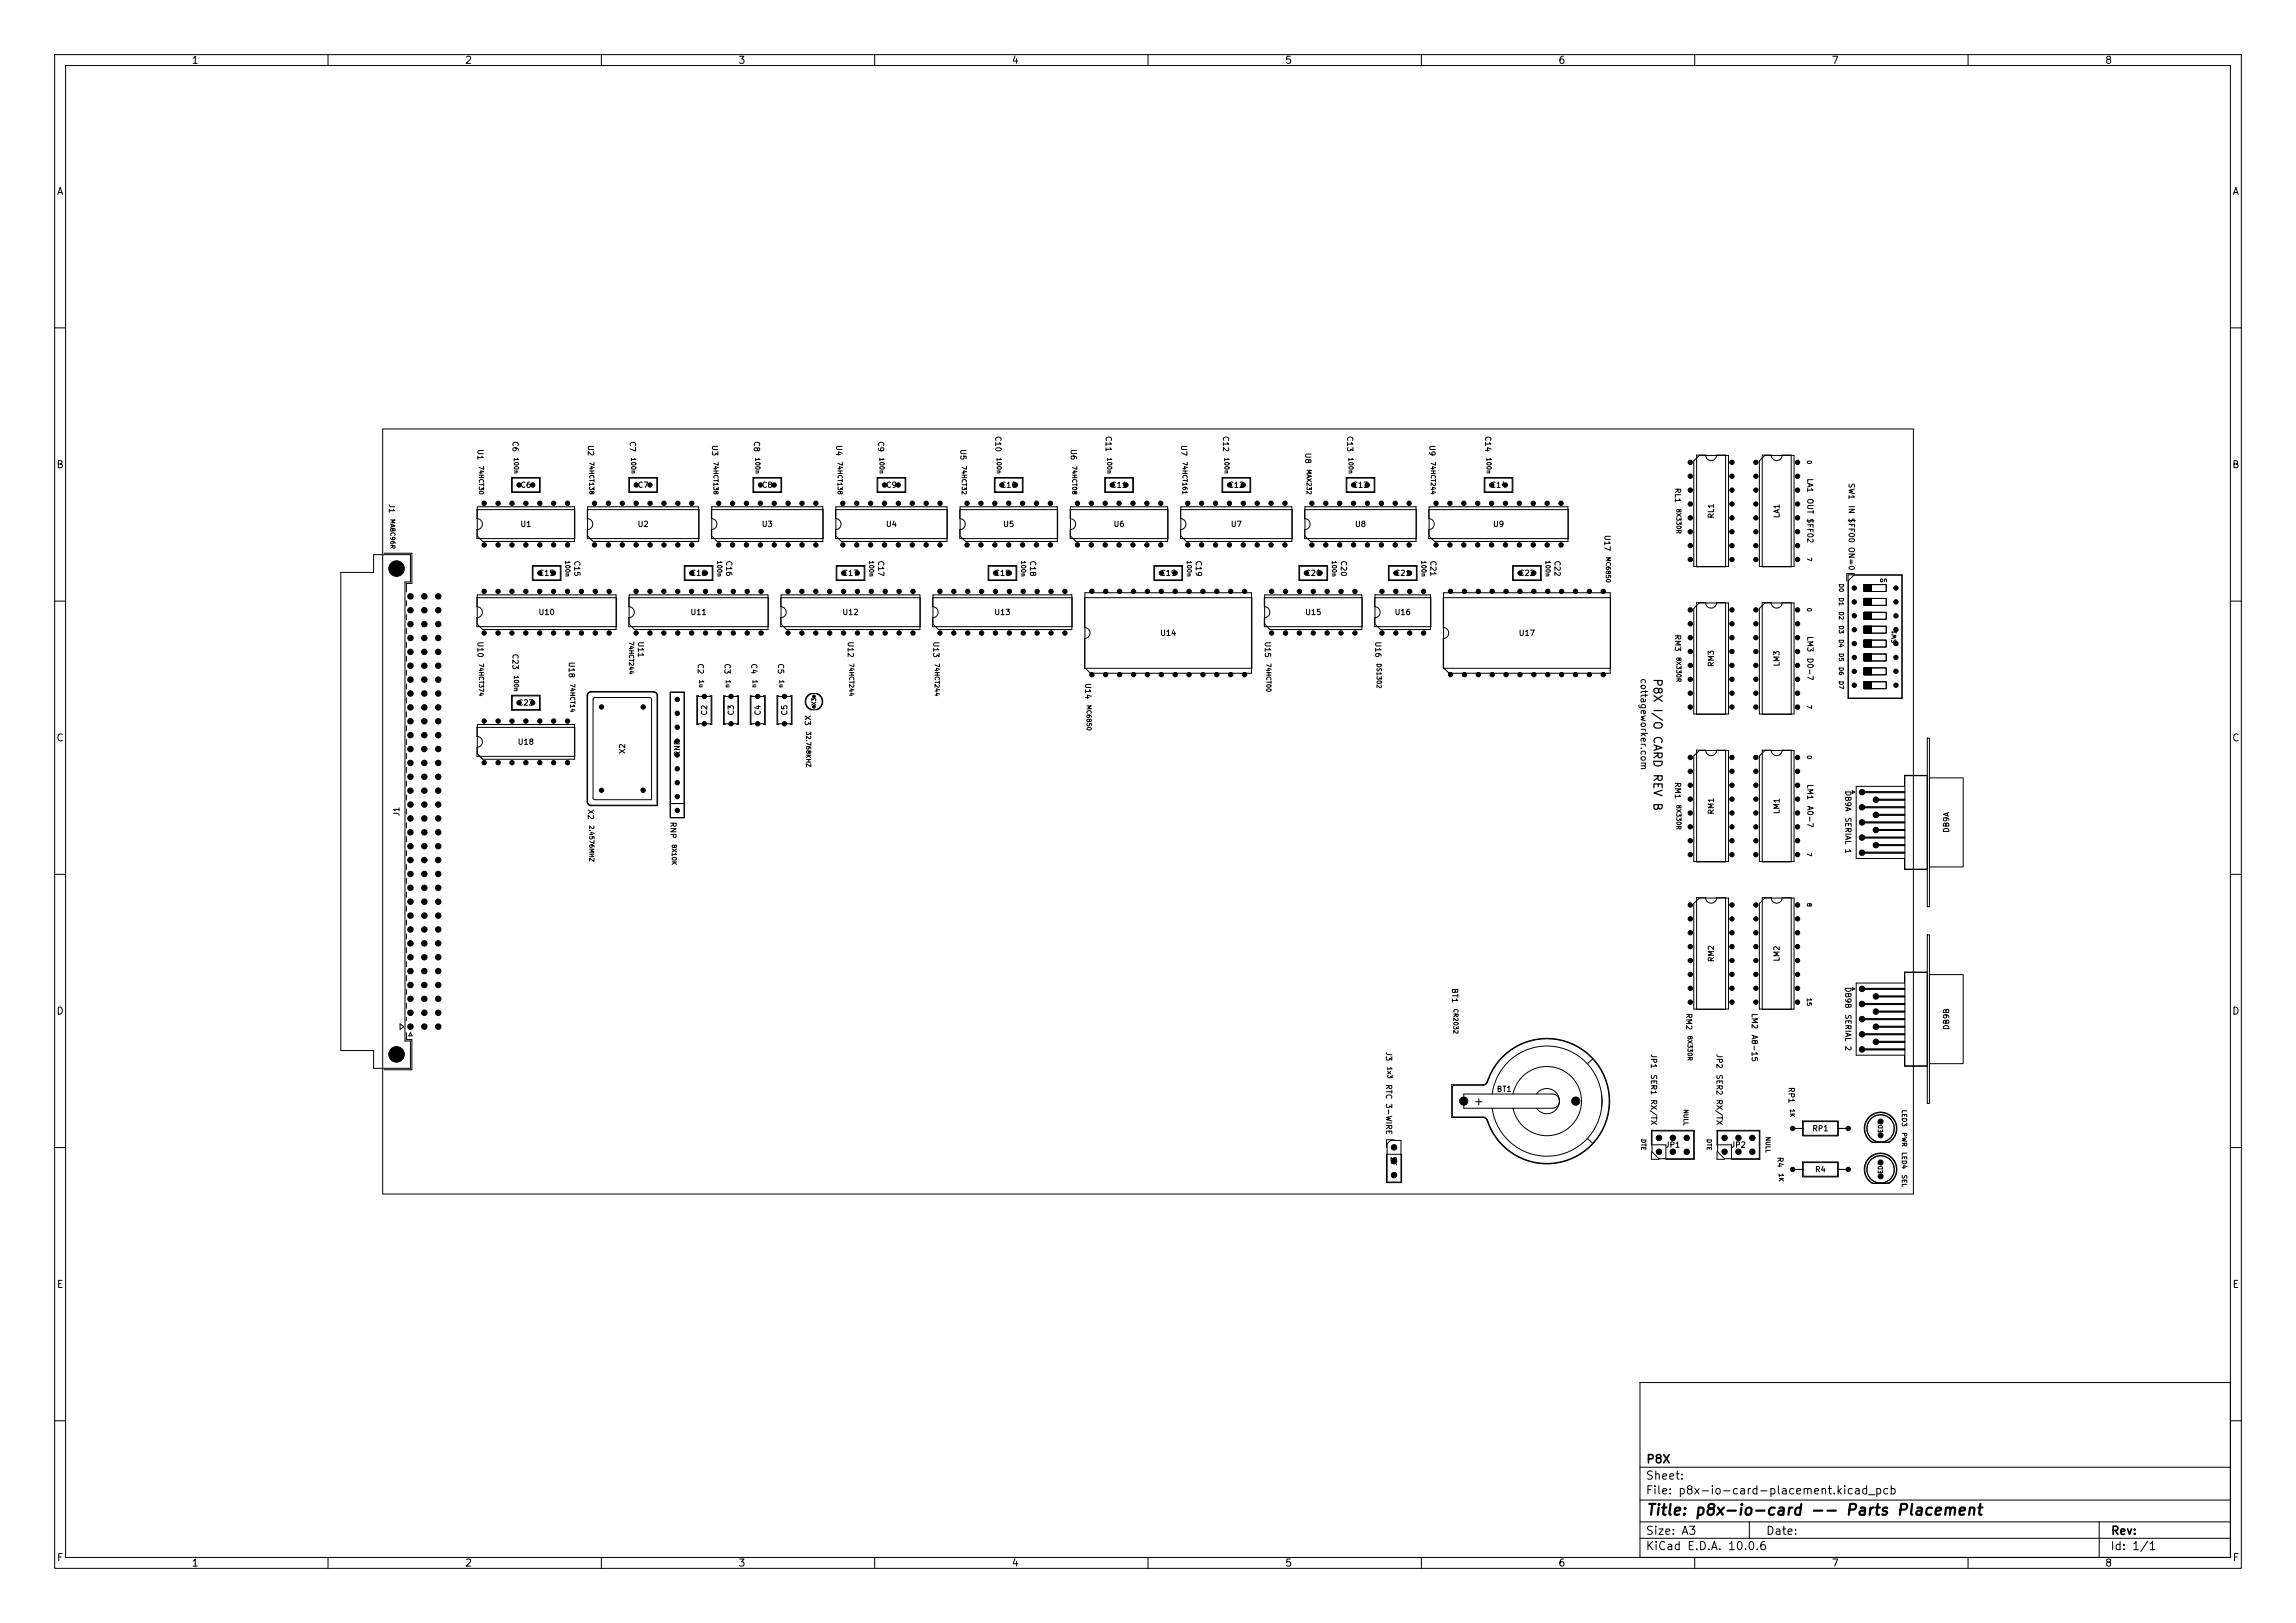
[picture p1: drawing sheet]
<svg xmlns="http://www.w3.org/2000/svg" width="420mm" height="297mm" viewBox="0 0 420 297" stroke-linecap="round" stroke-linejoin="round" font-family="sans-serif">
<defs><g id="words">
<text font-size="2" x="301" y="277.8">Title: p8x-io-card -- Parts Placement</text>
<g font-size="1.5">
<text x="302.1" y="124" transform="rotate(90 302.1 124)">P8X I/O CARD REV B</text>
<text x="269.4" y="202.6">+</text>
<text x="301" y="268.1">P8X</text>
<text x="300.9" y="273.8">File: p8x-io-card-placement.kicad_pcb</text>
<text x="300.9" y="271.1">Sheet:</text>
<text x="300.9" y="281.2">Size: A3</text>
<text x="322.9" y="281.2">Date:</text>
<text x="386" y="281.2">Rev:</text>
<text x="300.9" y="284">KiCad E.D.A. 10.0.6</text>
<text x="385.9" y="284">Id: 1/1</text>
</g>
<g font-size="1.3">
<text x="35" y="12">1</text>
<text x="85" y="12">2</text>
<text x="135" y="12">3</text>
<text x="185" y="12">4</text>
<text x="235" y="12">5</text>
<text x="285" y="12">6</text>
<text x="335" y="12">7</text>
<text x="385" y="12">8</text>
<text x="10.3" y="36">A</text>
<text x="408.3" y="36">A</text>
<text x="10.2" y="86">B</text>
<text x="408.2" y="86">B</text>
<text x="10.2" y="136">C</text>
<text x="408.2" y="136">C</text>
<text x="10.2" y="186">D</text>
<text x="408.2" y="186">D</text>
<text x="10.3" y="236">E</text>
<text x="408.3" y="236">E</text>
<text x="10.3" y="286">F</text>
<text x="35" y="287">1</text>
<text x="85" y="287">2</text>
<text x="135" y="287">3</text>
<text x="185" y="287">4</text>
<text x="235" y="287">5</text>
<text x="285" y="287">6</text>
<text x="335" y="287">7</text>
<text x="385" y="287">8</text>
<text x="408.3" y="286">F</text>
</g>
<text font-size="1.2" x="299.8" y="124" transform="rotate(90 299.8 124)">cottageworker.com</text>
<g font-size="1">
<text x="87.1" y="82.1" transform="rotate(90 87.1 82.1)">U1</text>
<text x="93.5" y="80.6" transform="rotate(90 93.5 80.6)">C6</text>
<text x="107.3" y="81.3" transform="rotate(90 107.3 81.3)">U2</text>
<text x="115" y="80.6" transform="rotate(90 115 80.6)">C7</text>
<text x="130" y="81.3" transform="rotate(90 130 81.3)">U3</text>
<text x="137.7" y="80.6" transform="rotate(90 137.7 80.6)">C8</text>
<text x="152.7" y="81.3" transform="rotate(90 152.7 81.3)">U4</text>
<text x="160.4" y="80.6" transform="rotate(90 160.4 80.6)">C9</text>
<text x="175.4" y="82.1" transform="rotate(90 175.4 82.1)">U5</text>
<text x="181.8" y="79.7" transform="rotate(90 181.8 79.7)">C10</text>
<text x="195.6" y="82.1" transform="rotate(90 195.6 82.1)">U6</text>
<text x="202" y="79.7" transform="rotate(90 202 79.7)">C11</text>
<text x="215.8" y="81.3" transform="rotate(90 215.8 81.3)">U7</text>
<text x="223.5" y="79.7" transform="rotate(90 223.5 79.7)">C12</text>
<text x="238.5" y="82.8" transform="rotate(90 238.5 82.8)">U8</text>
<text x="246.2" y="79.7" transform="rotate(90 246.2 79.7)">C13</text>
<text x="261.2" y="81.3" transform="rotate(90 261.2 81.3)">U9</text>
<text x="271.4" y="79.7" transform="rotate(90 271.4 79.7)">C14</text>
<text x="95.1" y="89.5">C6</text>
<text x="116.6" y="89.5">C7</text>
<text x="139.3" y="89.5">C8</text>
<text x="162" y="89.5">C9</text>
<text x="183" y="89.5">C10</text>
<text x="203.2" y="89.5">C11</text>
<text x="224.6" y="89.5">C12</text>
<text x="247.3" y="89.5">C13</text>
<text x="272.6" y="89.5">C14</text>
<text x="306.1" y="89.2" transform="rotate(90 306.1 89.2)">RL1</text>
<text x="330.4" y="87.4" transform="rotate(90 330.4 87.4)">LA1</text>
<text x="337.9" y="88.3" transform="rotate(90 337.9 88.3)">SW1</text>
<text x="70.9" y="92.1" transform="rotate(90 70.9 92.1)">J1</text>
<text x="313.8" y="95" transform="rotate(-90 313.8 95)">RL1</text>
<text x="325.8" y="94.9" transform="rotate(-90 325.8 94.9)">LA1</text>
<text x="330.4" y="91.1" transform="rotate(90 330.4 91.1)">OUT $FF02</text>
<text x="337.9" y="92.4" transform="rotate(90 337.9 92.4)">IN $FF00 ON=0</text>
<text x="95.1" y="96.7">U1</text>
<text x="116.5" y="96.7">U2</text>
<text x="139.3" y="96.7">U3</text>
<text x="162" y="96.7">U4</text>
<text x="183.4" y="96.7">U5</text>
<text x="203.6" y="96.7">U6</text>
<text x="225.1" y="96.7">U7</text>
<text x="247.8" y="96.7">U8</text>
<text x="273" y="96.7">U9</text>
<text x="293.3" y="97.8" transform="rotate(90 293.3 97.8)">U17</text>
<text x="98.4" y="105.6">C15</text>
<text x="104.8" y="102.5" transform="rotate(90 104.8 102.5)">C15</text>
<text x="126.2" y="105.6">C16</text>
<text x="132.6" y="102.5" transform="rotate(90 132.6 102.5)">C16</text>
<text x="154" y="105.6">C17</text>
<text x="160.4" y="102.5" transform="rotate(90 160.4 102.5)">C17</text>
<text x="181.8" y="105.6">C18</text>
<text x="188.2" y="102.5" transform="rotate(90 188.2 102.5)">C18</text>
<text x="212.1" y="105.6">C19</text>
<text x="218.5" y="102.5" transform="rotate(90 218.5 102.5)">C19</text>
<text x="238.7" y="105.6">C20</text>
<text x="245" y="102.5" transform="rotate(90 245 102.5)">C20</text>
<text x="255" y="105.6">C21</text>
<text x="261.4" y="102.5" transform="rotate(90 261.4 102.5)">C21</text>
<text x="277.8" y="105.6">C22</text>
<text x="284.1" y="102.5" transform="rotate(90 284.1 102.5)">C22</text>
<text x="98.4" y="112.8">U10</text>
<text x="126.2" y="112.8">U11</text>
<text x="154" y="112.8">U12</text>
<text x="181.8" y="112.8">U13</text>
<text x="238.6" y="112.8">U15</text>
<text x="255" y="112.8">U16</text>
<text x="87.1" y="117.3" transform="rotate(90 87.1 117.3)">U10</text>
<text x="93.5" y="119.5" transform="rotate(90 93.5 119.5)">C23</text>
<text x="116.5" y="117.3" transform="rotate(90 116.5 117.3)">U11</text>
<text x="154.8" y="117.3" transform="rotate(90 154.8 117.3)">U12</text>
<text x="170.5" y="117.3" transform="rotate(90 170.5 117.3)">U13</text>
<text x="212.1" y="116.6">U14</text>
<text x="231.1" y="117.3" transform="rotate(90 231.1 117.3)">U15</text>
<text x="251.3" y="117.3" transform="rotate(90 251.3 117.3)">U16</text>
<text x="277.7" y="116.6">U17</text>
<text x="306.1" y="116" transform="rotate(90 306.1 116)">RM3</text>
<text x="330.4" y="116.3" transform="rotate(90 330.4 116.3)">LM3</text>
<text x="103.8" y="121" transform="rotate(90 103.8 121)">U18</text>
<text x="127.4" y="121.3" transform="rotate(90 127.4 121.3)">C2</text>
<text x="132.3" y="121.3" transform="rotate(90 132.3 121.3)">C3</text>
<text x="137.2" y="121.3" transform="rotate(90 137.2 121.3)">C4</text>
<text x="142.1" y="121.3" transform="rotate(90 142.1 121.3)">C5</text>
<text x="198.3" y="124.9" transform="rotate(90 198.3 124.9)">U14</text>
<text x="313.8" y="122.1" transform="rotate(-90 313.8 122.1)">RM3</text>
<text x="325.8" y="122.1" transform="rotate(-90 325.8 122.1)">LM3</text>
<text x="330.4" y="120.3" transform="rotate(90 330.4 120.3)">D0-7</text>
<text x="94.6" y="129.4">C23</text>
<text x="129.6" y="131" transform="rotate(-90 129.6 131)">C2</text>
<text x="134.5" y="131" transform="rotate(-90 134.5 131)">C3</text>
<text x="139.4" y="131" transform="rotate(-90 139.4 131)">C4</text>
<text x="144.3" y="131" transform="rotate(-90 144.3 131)">C5</text>
<text x="147" y="130.8" transform="rotate(90 147 130.8)">X3</text>
<text x="94.6" y="136.5">U18</text>
<text x="114.6" y="138" transform="rotate(-90 114.6 138)">X2</text>
<text x="124.6" y="138.5" transform="rotate(-90 124.6 138.5)">RNP</text>
<text x="306.1" y="143" transform="rotate(90 306.1 143)">RM1</text>
<text x="330.4" y="143.4" transform="rotate(90 330.4 143.4)">LM1</text>
<text x="73.3" y="149.5" transform="rotate(-90 73.3 149.5)">J1</text>
<text x="107.3" y="148" transform="rotate(90 107.3 148)">X2</text>
<text x="313.8" y="149.1" transform="rotate(-90 313.8 149.1)">RM1</text>
<text x="325.8" y="149.1" transform="rotate(-90 325.8 149.1)">LM1</text>
<text x="330.4" y="147.4" transform="rotate(90 330.4 147.4)">A0-7</text>
<text x="337.3" y="144.6" transform="rotate(90 337.3 144.6)">DB9A</text>
<text x="337.3" y="149.4" transform="rotate(90 337.3 149.4)">SERIAL 1</text>
<text x="122.4" y="150.3" transform="rotate(90 122.4 150.3)">RNP</text>
<text x="356.8" y="152.5" transform="rotate(-90 356.8 152.5)">DB9A</text>
<text x="313.8" y="176.1" transform="rotate(-90 313.8 176.1)">RM2</text>
<text x="325.8" y="176.1" transform="rotate(-90 325.8 176.1)">LM2</text>
<text x="265.4" y="180.7" transform="rotate(90 265.4 180.7)">BT1</text>
<text x="308.2" y="185.3" transform="rotate(90 308.2 185.3)">RM2</text>
<text x="320.2" y="185.3" transform="rotate(90 320.2 185.3)">LM2</text>
<text x="337.3" y="180.5" transform="rotate(90 337.3 180.5)">DB9B</text>
<text x="337.3" y="185.5" transform="rotate(90 337.3 185.5)">SERIAL 2</text>
<text x="320.2" y="189.3" transform="rotate(90 320.2 189.3)">A8-15</text>
<text x="356.8" y="188.6" transform="rotate(-90 356.8 188.6)">DB9B</text>
<text x="253.3" y="192.4" transform="rotate(90 253.3 192.4)">J3</text>
<text x="301.8" y="192.8" transform="rotate(90 301.8 192.8)">JP1</text>
<text x="301.8" y="196.5" transform="rotate(90 301.8 196.5)">SER1 RX/TX</text>
<text x="313.8" y="192.8" transform="rotate(90 313.8 192.8)">JP2</text>
<text x="313.8" y="196.5" transform="rotate(90 313.8 196.5)">SER2 RX/TX</text>
<text x="253.3" y="198.3" transform="rotate(90 253.3 198.3)">RTC 3-WIRE</text>
<text x="273.7" y="200.1">BT1</text>
<text x="326.9" y="198.8" transform="rotate(90 326.9 198.8)">RP1</text>
<text x="331.4" y="207.3">RP1</text>
<text x="255.8" y="213.5" transform="rotate(-90 255.8 213.5)">J3</text>
<text x="304.5" y="210.3">JP1</text>
<text x="316.5" y="210.3">JP2</text>
<text x="324.9" y="211.6" transform="rotate(90 324.9 211.6)">R4</text>
<text x="331.9" y="214.8">R4</text>
</g>
<g font-size=".9">
<text x="347.7" y="203" transform="rotate(90 347.7 203)">LED3</text>
<text x="347.7" y="207.1" transform="rotate(90 347.7 207.1)">PWR</text>
<text x="347.7" y="210.7" transform="rotate(90 347.7 210.7)">LED4</text>
<text x="347.7" y="214.9" transform="rotate(90 347.7 214.9)">SEL</text>
</g>
<g font-size=".8">
<text x="93.8" y="83.6" transform="rotate(90 93.8 83.6)">100n</text>
<text x="115.3" y="83.6" transform="rotate(90 115.3 83.6)">100n</text>
<text x="138" y="83.6" transform="rotate(90 138 83.6)">100n</text>
<text x="160.7" y="83.6" transform="rotate(90 160.7 83.6)">100n</text>
<text x="182.1" y="83.6" transform="rotate(90 182.1 83.6)">100n</text>
<text x="202.3" y="83.6" transform="rotate(90 202.3 83.6)">100n</text>
<text x="223.8" y="83.6" transform="rotate(90 223.8 83.6)">100n</text>
<text x="246.5" y="83.6" transform="rotate(90 246.5 83.6)">100n</text>
<text x="271.7" y="83.6" transform="rotate(90 271.7 83.6)">100n</text>
<text x="87.4" y="85.2" transform="rotate(90 87.4 85.2)">74HCT30</text>
<text x="107.6" y="84.4" transform="rotate(90 107.6 84.4)">74HCT138</text>
<text x="130.3" y="84.4" transform="rotate(90 130.3 84.4)">74HCT138</text>
<text x="153" y="84.4" transform="rotate(90 153 84.4)">74HCT138</text>
<text x="175.7" y="85.2" transform="rotate(90 175.7 85.2)">74HCT32</text>
<text x="195.9" y="85.2" transform="rotate(90 195.9 85.2)">74HCT08</text>
<text x="216.1" y="84.4" transform="rotate(90 216.1 84.4)">74HCT161</text>
<text x="238.8" y="85.8" transform="rotate(90 238.8 85.8)">MAX232</text>
<text x="261.5" y="84.4" transform="rotate(90 261.5 84.4)">74HCT244</text>
<text x="330.3" y="84.1" transform="rotate(90 330.3 84.1)">0</text>
<text x="71.2" y="94.9" transform="rotate(90 71.2 94.9)">MABC96R</text>
<text x="306.5" y="93" transform="rotate(90 306.5 93)">8X330R</text>
<text x="293.6" y="101.8" transform="rotate(90 293.6 101.8)">MC6850</text>
<text x="330.3" y="101.9" transform="rotate(90 330.3 101.9)">7</text>
<text x="103.2" y="102.5" transform="rotate(90 103.2 102.5)">100n</text>
<text x="131" y="102.5" transform="rotate(90 131 102.5)">100n</text>
<text x="158.8" y="102.5" transform="rotate(90 158.8 102.5)">100n</text>
<text x="186.6" y="102.5" transform="rotate(90 186.6 102.5)">100n</text>
<text x="216.9" y="102.5" transform="rotate(90 216.9 102.5)">100n</text>
<text x="243.5" y="102.5" transform="rotate(90 243.5 102.5)">100n</text>
<text x="259.8" y="102.5" transform="rotate(90 259.8 102.5)">100n</text>
<text x="282.5" y="102.5" transform="rotate(90 282.5 102.5)">100n</text>
<text x="336.2" y="106.7" transform="rotate(90 336.2 106.7)">D0</text>
<text x="343.8" y="106.7">on</text>
<text x="330.3" y="111.1" transform="rotate(90 330.3 111.1)">0</text>
<text x="336.2" y="109.3" transform="rotate(90 336.2 109.3)">D1</text>
<text x="336.2" y="111.8" transform="rotate(90 336.2 111.8)">D2</text>
<text x="114.9" y="117.3" transform="rotate(90 114.9 117.3)">74HCT244</text>
<text x="336.2" y="114.3" transform="rotate(90 336.2 114.3)">D3</text>
<text x="336.2" y="116.9" transform="rotate(90 336.2 116.9)">D4</text>
<text x="336.2" y="119.4" transform="rotate(90 336.2 119.4)">D5</text>
<text x="347.1" y="117.8" transform="rotate(-90 347.1 117.8)">SW1</text>
<text x="87.4" y="121.3" transform="rotate(90 87.4 121.3)">74HCT374</text>
<text x="93.8" y="123.5" transform="rotate(90 93.8 123.5)">100n</text>
<text x="104.1" y="125" transform="rotate(90 104.1 125)">74HCT14</text>
<text x="127.7" y="124.3" transform="rotate(90 127.7 124.3)">1u</text>
<text x="132.6" y="124.3" transform="rotate(90 132.6 124.3)">1u</text>
<text x="137.5" y="124.3" transform="rotate(90 137.5 124.3)">1u</text>
<text x="142.4" y="124.3" transform="rotate(90 142.4 124.3)">1u</text>
<text x="155.2" y="121.3" transform="rotate(90 155.2 121.3)">74HCT244</text>
<text x="170.8" y="121.3" transform="rotate(90 170.8 121.3)">74HCT244</text>
<text x="231.5" y="121.3" transform="rotate(90 231.5 121.3)">74HCT00</text>
<text x="251.6" y="121.3" transform="rotate(90 251.6 121.3)">DS1302</text>
<text x="306.5" y="120.2" transform="rotate(90 306.5 120.2)">8X330R</text>
<text x="336.2" y="122" transform="rotate(90 336.2 122)">D6</text>
<text x="336.2" y="124.5" transform="rotate(90 336.2 124.5)">D7</text>
<text x="149.5" y="129.2" transform="rotate(-90 149.5 129.2)">X3</text>
<text x="198.6" y="128.9" transform="rotate(90 198.6 128.9)">MC6850</text>
<text x="330.3" y="128.9" transform="rotate(90 330.3 128.9)">7</text>
<text x="147.3" y="133.7" transform="rotate(90 147.3 133.7)">32.768KHZ</text>
<text x="330.3" y="138.1" transform="rotate(90 330.3 138.1)">0</text>
<text x="306.5" y="147.2" transform="rotate(90 306.5 147.2)">8X330R</text>
<text x="107.6" y="150.9" transform="rotate(90 107.6 150.9)">2.4576MHZ</text>
<text x="122.7" y="154.4" transform="rotate(90 122.7 154.4)">8X10K</text>
<text x="330.3" y="155.9" transform="rotate(90 330.3 155.9)">7</text>
<text x="330.3" y="165.1" transform="rotate(90 330.3 165.1)">8</text>
<text x="265.7" y="184.5" transform="rotate(90 265.7 184.5)">CR2032</text>
<text x="330.3" y="182.5" transform="rotate(90 330.3 182.5)">15</text>
<text x="308.5" y="189.4" transform="rotate(90 308.5 189.4)">8X330R</text>
<text x="253.6" y="195.1" transform="rotate(90 253.6 195.1)">1x3</text>
<text x="307.8" y="202.9" transform="rotate(90 307.8 202.9)">NULL</text>
<text x="327.3" y="202.8" transform="rotate(90 327.3 202.8)">1K</text>
<text x="300" y="208.3" transform="rotate(90 300 208.3)">DTE</text>
<text x="312" y="208.3" transform="rotate(90 312 208.3)">DTE</text>
<text x="322.8" y="207.9" transform="rotate(90 322.8 207.9)">NULL</text>
<text x="344.6" y="208" transform="rotate(-90 344.6 208)">LED3</text>
<text x="325.2" y="214.6" transform="rotate(90 325.2 214.6)">1K</text>
<text x="344.6" y="215.5" transform="rotate(-90 344.6 215.5)">LED4</text>
</g>
</g></defs>
<g fill="none" stroke="#000" stroke-width=".18">
<path d="M10 10h400v277h-400zM12 12h396v273h-396zM60 10v2M110 10v2M160 10v2M210 10v2M260 10v2M310 10v2M360 10v2M10 60h2M70 78.5h280v140h-280zM408 60h2"/>
<path d="M87.2 93.3h17.9v5.3h-17.9v-1.7a1 1 0 0 0 1-1 1 1 0 0 0-1-1zM87.3 92.7h17.8v6.4h-16.8l-1-1zM93.6 87.4h5.2v2.7h-5.2zM93.7 87.5h5v2.5h-5zM107.4 93.3h20.5v5.3h-20.5v-1.7a1 1 0 0 0 1-1 1 1 0 0 0-1-1zM107.5 92.7h20.3v6.4h-19.3l-1-1zM115 87.4h5.3v2.7h-5.3zM115.1 87.5h5v2.5h-5zM130.1 93.3h20.5v5.3h-20.5v-1.7a1 1 0 0 0 1-1 1 1 0 0 0-1-1zM130.2 92.7h20.3v6.4h-19.3l-1-1zM137.7 87.4h5.3v2.7h-5.3zM137.9 87.5h5v2.5h-5z"/>
<path d="M152.8 93.3h20.5v5.3h-20.5v-1.7a1 1 0 0 0 1-1 1 1 0 0 0-1-1zM152.9 92.7h20.3v6.4h-19.3l-1-1zM160.4 87.4h5.3v2.7h-5.3zM160.6 87.5h5v2.5h-5zM175.6 93.3h17.9v5.3h-17.9v-1.7a1 1 0 0 0 1-1 1 1 0 0 0-1-1zM175.6 92.7h17.8v6.4h-16.8l-1-1zM181.9 87.4h5.2v2.7h-5.2zM182 87.5h5v2.5h-5zM195.8 93.3h17.9v5.3h-17.9v-1.7a1 1 0 0 0 1-1 1 1 0 0 0-1-1zM195.8 92.7h17.8v6.4h-16.8l-1-1zM202.1 87.4h5.2v2.7h-5.2zM202.2 87.5h5v2.5h-5z"/>
<path d="M215.9 93.3h20.5v5.3h-20.5v-1.7a1 1 0 0 0 1-1 1 1 0 0 0-1-1zM216 92.7h20.3v6.4h-19.3l-1-1zM223.5 87.4h5.3v2.7h-5.3zM223.7 87.5h5v2.5h-5zM238.6 93.3h20.5v5.3h-20.5v-1.7a1 1 0 0 0 1-1 1 1 0 0 0-1-1zM238.7 92.7h20.3v6.4h-19.3l-1-1zM246.2 87.4h5.3v2.7h-5.3zM246.4 87.5h5v2.5h-5zM261.4 93.3h25.5v5.3h-25.5v-1.7a1 1 0 0 0 1-1 1 1 0 0 0-1-1zM261.4 92.7h25.4v6.4h-24.4l-1-1zM271.5 87.4h5.2v2.7h-5.2zM271.6 87.5h5v2.5h-5z"/>
<path d="M310.3 83.3h1.7a1 1 0 0 0 1 1 1 1 0 0 0 1-1h1.7v20.4h-5.4zM310.8 83.3h5.4v20.4h-6.4v-19.4zM322.3 83.3h1.7a1 1 0 0 0 1 1 1 1 0 0 0 1-1h1.6v20.4h-5.3zM322.8 83.3h5.4v20.4h-6.4v-19.4zM10 110h2M62.3 104.7h6v-3.2h6.8v5h-1v84h1v5h-6.8v-3.2h-6zM70.3 101.2h5v5.6h-1v1.5M74.3 109.9v1M74.3 112.5v.9M74.3 115v.9M74.3 117.6v.9M87.2 109.4h25.6v5.3h-25.6v-1.7a1 1 0 0 0 1-1 1 1 0 0 0-1-1z"/>
<path d="M87.3 108.9h25.4v6.3h-24.4l-1-1zM97.4 103.5h5.2v2.7h-5.2zM97.5 103.6h5v2.5h-5zM115 109.4h25.5v5.3h-25.5v-1.7a1 1 0 0 0 1-1 1 1 0 0 0-1-1zM115.1 108.9h25.4v6.3h-24.4l-1-1zM125.2 103.5h5.2v2.7h-5.2zM125.3 103.6h5v2.5h-5zM142.8 109.4h25.5v5.3h-25.5v-1.7a1 1 0 0 0 1-1 1 1 0 0 0-1-1zM142.9 108.9h25.4v6.3h-24.4l-1-1zM153 103.5h5.2v2.7h-5.2zM153.1 103.6h5v2.5h-5zM170.6 109.4h25.5v5.3h-25.5v-1.7a1 1 0 0 0 1-1 1 1 0 0 0-1-1z"/>
<path d="M170.7 108.9h25.4v6.3h-24.4l-1-1zM180.7 103.5h5.3v2.7h-5.3zM180.9 103.6h5v2.5h-5zM198.4 109.4h30.6v12.9h-30.6v-5.5a1 1 0 0 0 1-1 1 1 0 0 0-1-1zM198.5 108.5h30.4v14.7h-29.4l-1-1zM211.1 103.5h5.2v2.7h-5.2zM211.2 103.6h5v2.5h-5zM231.3 109.4h17.9v5.3h-17.9v-1.7a1 1 0 0 0 1-1 1 1 0 0 0-1-1zM231.3 108.9h17.8v6.3h-16.8l-1-1zM237.6 103.5h5.2v2.7h-5.2zM237.7 103.6h5v2.5h-5zM251.5 109.4h10.2v5.3h-10.2v-1.7a1 1 0 0 0 1-1 1 1 0 0 0-1-1z"/>
<path d="M251.5 108.9h10.2v6.3h-9.2l-1-1zM254 103.5h5.2v2.7h-5.2zM254.1 103.6h5v2.5h-5zM264 109.4h30.6v12.9h-30.6v-5.5a1 1 0 0 0 1-1 1 1 0 0 0-1-1zM264.1 108.5h30.4v14.7h-29.4l-1-1zM276.7 103.5h5.2v2.7h-5.2zM276.8 103.6h5v2.5h-5zM310.3 110.3h1.7a1 1 0 0 0 1 1 1 1 0 0 0 1-1h1.7v20.4h-5.4zM310.8 110.3h5.4v20.4h-6.4v-19.4zM322.3 110.3h1.7a1 1 0 0 0 1 1 1 1 0 0 0 1-1h1.6v20.4h-5.3zM322.8 110.3h5.4v20.4h-6.4v-19.4zM338 105.2h9.9v22.6h-9.9z"/>
<path d="M338.1 106.3l1-1h8.8v22.4h-9.8zM339.2 105h-1.4v1.3M341 107h4v1.2h-4zM341 109.5h4v1.3h-4zM341 112.1h4v1.2h-4zM341 114.6h4v1.3h-4zM341 117.1h4v1.3h-4zM341 119.7h4v1.2h-4zM342.3 107v1.2M342.3 109.5v1.3M342.3 112.1v1.2M342.3 114.6v1.3"/>
<path d="M342.3 117.1v1.3M342.3 119.7v1.2M408 110h2M74.3 120.1v.9M74.3 122.6v1M74.3 125.2v.9M74.3 127.7v.9M74.3 130.3v.9M74.3 132.8v.9M74.3 135.3v1M74.3 137.9v.9M87.2 133.1h17.9v5.3h-17.9v-1.6a1 1 0 0 0 1-1 1 1 0 0 0-1-1z"/>
<path d="M87.3 132.6h17.8v6.3h-16.8l-1-1zM93.6 127.2h5.2v2.8h-5.2zM93.7 127.4h5v2.4h-5zM107.6 126.8l.5-.3h11.4a.75 .75 0 0 1 .8 .8v20.1h-12.2a.75 .75 0 0 1-.7-.7v-19.4zM107.7 126.8l.4-.2h11.4a.65 .65 0 0 1 .7 .7v20h-12.1a.65 .65 0 0 1-.6-.6v-19.4zM108.6 127.7l.2-.1h10l.3 .2 .1 18.5h-10.4l-.3-.1v-18.2zM122.6 126.6h2.6v23.1h-2.6zM122.6 126.7h2.5v22.9h-2.5zM127.6 127.4h2.5v5h-2.5zM127.8 127.3h-.3v5.3h.3M129.9 127.3h.3v5.3h-.3M132.5 127.4h2.5v5h-2.5z"/>
<path d="M132.7 127.3h-.3v5.3h.3M134.8 127.3h.3v5.3h-.3M137.4 127.4h2.5v5h-2.5zM137.6 127.3h-.4v5.3h.4M139.6 127.3h.4v5.3h-.4M142.3 127.4h2.5v5h-2.5zM142.5 127.3h-.4v5.3h.4M144.5 127.3h.4v5.3h-.4M148.4 126.9a1.61 1.61 0 0 0-1.1 1.5 1.61 1.61 0 0 0 1.1 1.5M149.4 126.9a1.61 1.61 0 0 1 1.1 1.5 1.61 1.61 0 0 1-1.1 1.5M309.8 138.3l1-1h5.4v20.4h-6.4zM310.3 137.3h1.7a1 1 0 0 0 1 1 1 1 0 0 0 1-1h1.7v20.4h-5.4z"/>
<path d="M322.3 137.3h1.7a1 1 0 0 0 1 1 1 1 0 0 0 1-1h1.6v20.4h-5.3zM322.8 137.3h5.4v20.4h-6.4v-19.4zM341 122.2h4v1.3h-4zM341 124.8h4v1.2h-4zM342.3 122.2v1.3M342.3 124.8v1.2M352.5 135.1h.4v30.8h-.4zM10 160h2M74.3 140.4v.9M74.3 143v.9M74.3 145.5v.9M74.3 148v1"/>
<path d="M74.3 150.6v.9M74.3 153.1v.9M74.3 155.7v.9M74.3 158.2v.9M122.6 147h2.6M338.8 144.7l.5 .3-.5 .2zM340.6 144.9h7.8M340.6 145h7.8M340.6 145.1h7.8M340.6 147.6h7.8M340.6 147.7h7.8M340.6 147.8h7.8"/>
<path d="M340.6 150.4h7.8M340.6 150.5h7.8M340.6 150.6h7.8M340.6 153.2h7.8M340.6 153.3h7.8M340.6 153.4h7.8M340.6 155.9h7.8M340.6 156h7.8M340.6 156.1h7.8M343.1 146.2h5.3M343.1 146.3h5.3M343.1 146.4h5.3"/>
<path d="M343.1 149h5.3M343.1 149.1h5.3M343.1 149.2h5.3M343.1 151.8h5.3M343.1 151.9h5.3M343.1 152h5.3M343.1 154.6h5.3M343.1 154.7h5.3M343.1 154.8h5.3M348.4 141.9h4.1v17.1h-4.1zM352.5 141.9h-4.1v2h-8.9v13.2h8.9v2h4.1M352.9 142.3h6.2v16.3h-6.2z"/>
<path d="M408 160h2M74.3 160.7v1M74.3 163.3v.9M74.3 165.8v.9M74.3 168.4v.9M74.3 170.9v.9M74.3 173.4v1M74.3 176v.9M74.3 178.5v.9M309.8 165.3l1-1h5.4v20.4h-6.4zM310.3 164.3h1.7a1 1 0 0 0 1 1 1 1 0 0 0 1-1h1.7v20.4h-5.4zM322.3 164.3h1.7a1 1 0 0 0 1 1 1 1 0 0 0 1-1h1.6v20.4h-5.3z"/>
<path d="M322.8 164.3h5.4v20.4h-6.4v-19.4zM348.4 178h4.1v17h-4.1zM352.5 177.9h-4.1v2h-8.9v13.2h8.9v2h4.1M352.5 171.1h.4v30.8h-.4zM352.9 178.3h6.2v16.4h-6.2zM73.2 187.4l.7 .5-.7 .5zM74.3 189v1.2h1v5.6h-5M74.3 181.1v.9M74.3 183.6v.9M74.3 186.1v.7M75.1 189l.3 .6h-.6zM265.6 198.5h5.7l.5-.2a11.6 11.6 0 0 1 12.2-8.2 11.6 11.6 0 0 1 10.4 10.4 11.5 11.5 0 0 1-9.3 12.3 11.5 11.5 0 0 1-13.2-8l-.6-.3h-5.7z"/>
<path d="M265.8 198.7l.3-.1h5.2l.6-.3a11.4 11.4 0 0 1 16.1-7.1 11.4 11.4 0 0 1 4.1 17 11.4 11.4 0 0 1-17.5 1.1 14.6 14.6 0 0 1-2.6-4.6l-.7-.3h-5.2l-.3-.1-.1-.3v-5zM291.3 193.8l-.9 .8M338.8 180.7l.5 .3-.5 .2zM340.6 180.9h7.8M340.6 181h7.8M340.6 181.1h7.8M340.6 183.6h7.8M340.6 183.7h7.8M340.6 183.8h7.8M340.6 186.4h7.8M340.6 186.5h7.8M340.6 186.6h7.8"/>
<path d="M340.6 189.2h7.8M340.6 189.3h7.8M340.6 189.4h7.8M340.6 191.9h7.8M340.6 192h7.8M340.6 192.1h7.8M343.1 182.2h5.3M343.1 182.3h5.3M343.1 182.4h5.3M343.1 185h5.3M343.1 185.1h5.3M343.1 185.2h5.3"/>
<path d="M343.1 187.8h5.3M343.1 187.9h5.3M343.1 188h5.3M343.1 190.6h5.3M343.1 190.7h5.3M343.1 190.8h5.3M10 210h2M253.6 211.2h2.8v5.2h-2.8zM253.7 209.3l.7-.6h1.9v7.6h-2.6zM255 208.6h-1.4v1.4M267.8 200.2h16.2a1.3 1.3 0 0 1 1.3 1.3 1.3 1.3 0 0 1-1.3 1.3h-16.2zM273 200.2a10.1 10.1 0 0 1 11.3-8.7 10.1 10.1 0 0 1 8.7 11.3"/>
<path d="M276.8 200.2a6.3 6.3 0 0 1 9.7-4 6.3 6.3 0 0 1 0 10.6 6.3 6.3 0 0 1-9.7-4M281.1 200.2a2.3 2.3 0 0 1 2.6-.9 2.3 2.3 0 0 1 1.5 2.4M285.2 201.3a2.3 2.3 0 0 1-1.5 2.4 2.3 2.3 0 0 1-2.6-.9M290.4 208.4l.9 .8M293 200.2a10.1 10.1 0 0 1-8.7 11.3 10.1 10.1 0 0 1-11.3-8.7M302.1 206.9h7.8v5.2h-5.2v-2.6h-2.6zM302.1 210.8v1.3h1.4M302.2 207h7.6v5h-6.3l-1.3-1.2zM314.1 206.9h7.8v5.2h-5.2v-2.6h-2.6zM314.1 210.8v1.3h1.4M314.2 207h7.6v5h-6.3l-1.3-1.2zM327.9 214h1.9"/>
<path d="M327.9 206.5h1.9M329.7 212.6h6.6v2.8h-6.6zM329.7 205.1h6.6v2.8h-6.6zM329.8 212.7h6.4v2.6h-6.4zM329.8 205.3h6.4v2.4h-6.4zM336.1 214h2M336.1 206.5h2M341.9 204.4a2.99 2.99 0 0 1 4.5 .3 2.99 2.99 0 0 1-.9 4.4h-3a2.99 2.99 0 0 1-.6-4.7zM341.9 211.9a2.99 2.99 0 0 1 4.5 .3 2.99 2.99 0 0 1-.9 4.4h-3a2.99 2.99 0 0 1-.6-4.7zM341.9 204.5a2.9 2.9 0 0 1 4.4 .2 2.9 2.9 0 0 1-.8 4.3h-3a2.9 2.9 0 0 1-.6-4.5zM341.9 212a2.9 2.9 0 0 1 4.4 .2 2.9 2.9 0 0 1-.8 4.3h-3a2.9 2.9 0 0 1-.6-4.5zM408 210h2"/>
<path d="M300 253h108v32h-108zM10 260h2M300 278.5h108M300 274.5h108M300 268.5h108M320 278.5v3M384 278.5v6.5M408 260h2M60 285v2M110 285v2M160 285v2M210 285v2"/>
<path d="M260 285v2M300 281.5h108M310 285v2M360 285v2"/>
<circle cx="148.9" cy="128.4" r="1.5"/>
<circle cx="344" cy="206.5" r="2.5"/>
<circle cx="344" cy="214" r="2.5"/>
</g>
<g fill="#000" stroke="#000" stroke-width=".18">
<path d="M341 107h1.3v1.2h-1.3zM341 109.5h1.3v1.3h-1.3zM341 112.1h1.3v1.2h-1.3zM341 114.6h1.3v1.3h-1.3zM341 117.1h1.3v1.3h-1.3zM341 119.7h1.3v1.2h-1.3zM341 122.2h1.3v1.3h-1.3zM341 124.8h1.3v1.2h-1.3z"/>
<circle cx="88.6" cy="99.7" r=".4"/>
<circle cx="88.6" cy="92.1" r=".4"/>
<circle cx="91.1" cy="92.1" r=".4"/>
<circle cx="91.1" cy="99.7" r=".4"/>
<circle cx="93.7" cy="92.1" r=".4"/>
<circle cx="93.7" cy="99.7" r=".4"/>
<circle cx="94.9" cy="88.7" r=".4"/>
<circle cx="96.2" cy="99.7" r=".4"/>
<circle cx="96.2" cy="92.1" r=".4"/>
<circle cx="97.4" cy="88.7" r=".4"/>
<circle cx="98.7" cy="99.7" r=".4"/>
<circle cx="98.7" cy="92.1" r=".4"/>
<circle cx="101.3" cy="92.1" r=".4"/>
<circle cx="101.3" cy="99.7" r=".4"/>
<circle cx="103.8" cy="99.7" r=".4"/>
<circle cx="103.8" cy="92.1" r=".4"/>
<circle cx="108.8" cy="99.7" r=".4"/>
<circle cx="108.8" cy="92.1" r=".4"/>
<circle cx="111.3" cy="99.7" r=".4"/>
<circle cx="111.3" cy="92.1" r=".4"/>
<circle cx="113.8" cy="92.1" r=".4"/>
<circle cx="113.8" cy="99.7" r=".4"/>
<circle cx="116.4" cy="92.1" r=".4"/>
<circle cx="116.4" cy="99.7" r=".4"/>
<circle cx="116.4" cy="88.7" r=".4"/>
<circle cx="118.9" cy="88.7" r=".4"/>
<circle cx="118.9" cy="92.1" r=".4"/>
<circle cx="118.9" cy="99.7" r=".4"/>
<circle cx="121.5" cy="99.7" r=".4"/>
<circle cx="121.5" cy="92.1" r=".4"/>
<circle cx="124" cy="99.7" r=".4"/>
<circle cx="124" cy="92.1" r=".4"/>
<circle cx="126.5" cy="92.1" r=".4"/>
<circle cx="126.5" cy="99.7" r=".4"/>
<circle cx="131.5" cy="92.1" r=".4"/>
<circle cx="131.5" cy="99.7" r=".4"/>
<circle cx="134" cy="92.1" r=".4"/>
<circle cx="134" cy="99.7" r=".4"/>
<circle cx="136.5" cy="92.1" r=".4"/>
<circle cx="136.5" cy="99.7" r=".4"/>
<circle cx="139.1" cy="92.1" r=".4"/>
<circle cx="139.1" cy="99.7" r=".4"/>
<circle cx="139.1" cy="88.7" r=".4"/>
<circle cx="141.6" cy="88.7" r=".4"/>
<circle cx="141.6" cy="99.7" r=".4"/>
<circle cx="141.6" cy="92.1" r=".4"/>
<circle cx="144.2" cy="92.1" r=".4"/>
<circle cx="144.2" cy="99.7" r=".4"/>
<circle cx="146.7" cy="92.1" r=".4"/>
<circle cx="146.7" cy="99.7" r=".4"/>
<circle cx="149.2" cy="99.7" r=".4"/>
<circle cx="149.2" cy="92.1" r=".4"/>
<circle cx="154.2" cy="99.7" r=".4"/>
<circle cx="154.2" cy="92.1" r=".4"/>
<circle cx="156.7" cy="99.7" r=".4"/>
<circle cx="156.7" cy="92.1" r=".4"/>
<circle cx="159.3" cy="92.1" r=".4"/>
<circle cx="159.3" cy="99.7" r=".4"/>
<circle cx="161.8" cy="99.7" r=".4"/>
<circle cx="161.8" cy="92.1" r=".4"/>
<circle cx="161.8" cy="88.7" r=".4"/>
<circle cx="164.3" cy="88.7" r=".4"/>
<circle cx="164.3" cy="92.1" r=".4"/>
<circle cx="164.3" cy="99.7" r=".4"/>
<circle cx="166.9" cy="99.7" r=".4"/>
<circle cx="166.9" cy="92.1" r=".4"/>
<circle cx="169.4" cy="92.1" r=".4"/>
<circle cx="169.4" cy="99.7" r=".4"/>
<circle cx="172" cy="99.7" r=".4"/>
<circle cx="172" cy="92.1" r=".4"/>
<circle cx="176.9" cy="99.7" r=".4"/>
<circle cx="176.9" cy="92.1" r=".4"/>
<circle cx="179.4" cy="92.1" r=".4"/>
<circle cx="179.4" cy="99.7" r=".4"/>
<circle cx="182" cy="99.7" r=".4"/>
<circle cx="182" cy="92.1" r=".4"/>
<circle cx="183.3" cy="88.7" r=".4"/>
<circle cx="184.5" cy="99.7" r=".4"/>
<circle cx="184.5" cy="92.1" r=".4"/>
<circle cx="185.8" cy="88.7" r=".4"/>
<circle cx="187.1" cy="99.7" r=".4"/>
<circle cx="187.1" cy="92.1" r=".4"/>
<circle cx="189.6" cy="99.7" r=".4"/>
<circle cx="189.6" cy="92.1" r=".4"/>
<circle cx="192.1" cy="99.7" r=".4"/>
<circle cx="192.1" cy="92.1" r=".4"/>
<circle cx="197.1" cy="92.1" r=".4"/>
<circle cx="197.1" cy="99.7" r=".4"/>
<circle cx="199.6" cy="99.7" r=".4"/>
<circle cx="199.6" cy="92.1" r=".4"/>
<circle cx="202.2" cy="99.7" r=".4"/>
<circle cx="202.2" cy="92.1" r=".4"/>
<circle cx="203.5" cy="88.7" r=".4"/>
<circle cx="204.7" cy="92.1" r=".4"/>
<circle cx="204.7" cy="99.7" r=".4"/>
<circle cx="206" cy="88.7" r=".4"/>
<circle cx="207.2" cy="92.1" r=".4"/>
<circle cx="207.2" cy="99.7" r=".4"/>
<circle cx="209.8" cy="92.1" r=".4"/>
<circle cx="209.8" cy="99.7" r=".4"/>
<circle cx="212.3" cy="99.7" r=".4"/>
<circle cx="212.3" cy="92.1" r=".4"/>
<circle cx="217.3" cy="92.1" r=".4"/>
<circle cx="217.3" cy="99.7" r=".4"/>
<circle cx="219.8" cy="99.7" r=".4"/>
<circle cx="219.8" cy="92.1" r=".4"/>
<circle cx="222.3" cy="99.7" r=".4"/>
<circle cx="222.3" cy="92.1" r=".4"/>
<circle cx="224.9" cy="99.7" r=".4"/>
<circle cx="224.9" cy="92.1" r=".4"/>
<circle cx="224.9" cy="88.7" r=".4"/>
<circle cx="227.4" cy="88.7" r=".4"/>
<circle cx="227.4" cy="92.1" r=".4"/>
<circle cx="227.4" cy="99.7" r=".4"/>
<circle cx="230" cy="92.1" r=".4"/>
<circle cx="230" cy="99.7" r=".4"/>
<circle cx="232.5" cy="99.7" r=".4"/>
<circle cx="232.5" cy="92.1" r=".4"/>
<circle cx="235" cy="99.7" r=".4"/>
<circle cx="235" cy="92.1" r=".4"/>
<circle cx="240" cy="99.7" r=".4"/>
<circle cx="240" cy="92.1" r=".4"/>
<circle cx="242.5" cy="99.7" r=".4"/>
<circle cx="242.5" cy="92.1" r=".4"/>
<circle cx="245.1" cy="92.1" r=".4"/>
<circle cx="245.1" cy="99.7" r=".4"/>
<circle cx="247.6" cy="92.1" r=".4"/>
<circle cx="247.6" cy="99.7" r=".4"/>
<circle cx="247.6" cy="88.7" r=".4"/>
<circle cx="250.1" cy="88.7" r=".4"/>
<circle cx="250.1" cy="92.1" r=".4"/>
<circle cx="250.1" cy="99.7" r=".4"/>
<circle cx="252.7" cy="99.7" r=".4"/>
<circle cx="252.7" cy="92.1" r=".4"/>
<circle cx="255.2" cy="92.1" r=".4"/>
<circle cx="255.2" cy="99.7" r=".4"/>
<circle cx="257.8" cy="92.1" r=".4"/>
<circle cx="257.8" cy="99.7" r=".4"/>
<circle cx="262.7" cy="92.1" r=".4"/>
<circle cx="262.7" cy="99.7" r=".4"/>
<circle cx="265.2" cy="92.1" r=".4"/>
<circle cx="265.2" cy="99.7" r=".4"/>
<circle cx="267.8" cy="92.1" r=".4"/>
<circle cx="267.8" cy="99.7" r=".4"/>
<circle cx="270.3" cy="92.1" r=".4"/>
<circle cx="270.3" cy="99.7" r=".4"/>
<circle cx="272.8" cy="92.1" r=".4"/>
<circle cx="272.8" cy="99.7" r=".4"/>
<circle cx="272.9" cy="88.7" r=".4"/>
<circle cx="275.4" cy="88.7" r=".4"/>
<circle cx="275.4" cy="99.7" r=".4"/>
<circle cx="275.4" cy="92.1" r=".4"/>
<circle cx="277.9" cy="92.1" r=".4"/>
<circle cx="277.9" cy="99.7" r=".4"/>
<circle cx="280.5" cy="92.1" r=".4"/>
<circle cx="280.5" cy="99.7" r=".4"/>
<circle cx="283" cy="99.7" r=".4"/>
<circle cx="283" cy="92.1" r=".4"/>
<circle cx="285.5" cy="92.1" r=".4"/>
<circle cx="285.5" cy="99.7" r=".4"/>
<circle cx="309.2" cy="99.8" r=".4"/>
<circle cx="309.2" cy="84.6" r=".4"/>
<circle cx="309.2" cy="89.7" r=".4"/>
<circle cx="309.2" cy="97.3" r=".4"/>
<circle cx="309.2" cy="87.1" r=".4"/>
<circle cx="309.2" cy="94.8" r=".4"/>
<circle cx="309.2" cy="92.2" r=".4"/>
<circle cx="316.8" cy="99.8" r=".4"/>
<circle cx="316.8" cy="97.3" r=".4"/>
<circle cx="316.8" cy="94.8" r=".4"/>
<circle cx="316.8" cy="84.6" r=".4"/>
<circle cx="316.8" cy="89.7" r=".4"/>
<circle cx="316.8" cy="87.1" r=".4"/>
<circle cx="316.8" cy="92.2" r=".4"/>
<circle cx="321.2" cy="89.7" r=".4"/>
<circle cx="321.2" cy="84.6" r=".4"/>
<circle cx="321.2" cy="87.1" r=".4"/>
<circle cx="321.2" cy="97.3" r=".4"/>
<circle cx="321.2" cy="99.8" r=".4"/>
<circle cx="321.2" cy="94.8" r=".4"/>
<circle cx="321.2" cy="92.2" r=".4"/>
<circle cx="328.8" cy="94.8" r=".4"/>
<circle cx="328.8" cy="92.2" r=".4"/>
<circle cx="328.8" cy="87.1" r=".4"/>
<circle cx="328.8" cy="84.6" r=".4"/>
<circle cx="328.8" cy="99.8" r=".4"/>
<circle cx="328.8" cy="97.3" r=".4"/>
<circle cx="328.8" cy="89.7" r=".4"/>
<circle cx="72.5" cy="104" r="1.43"/>
<circle cx="75.1" cy="119.3" r=".5"/>
<circle cx="75.1" cy="111.7" r=".5"/>
<circle cx="75.1" cy="109.1" r=".5"/>
<circle cx="75.1" cy="114.2" r=".5"/>
<circle cx="75.1" cy="116.7" r=".5"/>
<circle cx="77.6" cy="119.3" r=".5"/>
<circle cx="77.6" cy="116.7" r=".5"/>
<circle cx="77.6" cy="111.7" r=".5"/>
<circle cx="77.6" cy="109.1" r=".5"/>
<circle cx="77.6" cy="114.2" r=".5"/>
<circle cx="80.2" cy="114.2" r=".5"/>
<circle cx="80.2" cy="116.7" r=".5"/>
<circle cx="80.2" cy="111.7" r=".5"/>
<circle cx="80.2" cy="119.3" r=".5"/>
<circle cx="80.2" cy="109.1" r=".5"/>
<circle cx="88.6" cy="108.2" r=".4"/>
<circle cx="88.6" cy="115.8" r=".4"/>
<circle cx="91.1" cy="108.2" r=".4"/>
<circle cx="91.1" cy="115.8" r=".4"/>
<circle cx="93.6" cy="115.8" r=".4"/>
<circle cx="93.6" cy="108.2" r=".4"/>
<circle cx="96.2" cy="108.2" r=".4"/>
<circle cx="96.2" cy="115.8" r=".4"/>
<circle cx="98.7" cy="108.2" r=".4"/>
<circle cx="98.7" cy="115.8" r=".4"/>
<circle cx="98.7" cy="104.9" r=".4"/>
<circle cx="101.2" cy="104.9" r=".4"/>
<circle cx="101.3" cy="108.2" r=".4"/>
<circle cx="101.3" cy="115.8" r=".4"/>
<circle cx="103.8" cy="108.2" r=".4"/>
<circle cx="103.8" cy="115.8" r=".4"/>
<circle cx="106.3" cy="115.8" r=".4"/>
<circle cx="106.3" cy="108.2" r=".4"/>
<circle cx="108.9" cy="108.2" r=".4"/>
<circle cx="108.9" cy="115.8" r=".4"/>
<circle cx="111.4" cy="115.8" r=".4"/>
<circle cx="111.4" cy="108.2" r=".4"/>
<circle cx="116.4" cy="115.8" r=".4"/>
<circle cx="116.4" cy="108.2" r=".4"/>
<circle cx="118.9" cy="115.8" r=".4"/>
<circle cx="118.9" cy="108.2" r=".4"/>
<circle cx="121.4" cy="115.8" r=".4"/>
<circle cx="121.4" cy="108.2" r=".4"/>
<circle cx="124" cy="115.8" r=".4"/>
<circle cx="124" cy="108.2" r=".4"/>
<circle cx="126.5" cy="115.8" r=".4"/>
<circle cx="126.5" cy="108.2" r=".4"/>
<circle cx="126.5" cy="104.9" r=".4"/>
<circle cx="129" cy="104.9" r=".4"/>
<circle cx="129.1" cy="108.2" r=".4"/>
<circle cx="129.1" cy="115.8" r=".4"/>
<circle cx="131.6" cy="115.8" r=".4"/>
<circle cx="131.6" cy="108.2" r=".4"/>
<circle cx="134.1" cy="115.8" r=".4"/>
<circle cx="134.1" cy="108.2" r=".4"/>
<circle cx="136.7" cy="108.2" r=".4"/>
<circle cx="136.7" cy="115.8" r=".4"/>
<circle cx="139.2" cy="108.2" r=".4"/>
<circle cx="139.2" cy="115.8" r=".4"/>
<circle cx="144.1" cy="115.8" r=".4"/>
<circle cx="144.1" cy="108.2" r=".4"/>
<circle cx="146.7" cy="115.8" r=".4"/>
<circle cx="146.7" cy="108.2" r=".4"/>
<circle cx="149.2" cy="108.2" r=".4"/>
<circle cx="149.2" cy="115.8" r=".4"/>
<circle cx="151.8" cy="115.8" r=".4"/>
<circle cx="151.8" cy="108.2" r=".4"/>
<circle cx="154.3" cy="108.2" r=".4"/>
<circle cx="154.3" cy="115.8" r=".4"/>
<circle cx="154.3" cy="104.9" r=".4"/>
<circle cx="156.8" cy="104.9" r=".4"/>
<circle cx="156.8" cy="108.2" r=".4"/>
<circle cx="156.8" cy="115.8" r=".4"/>
<circle cx="159.4" cy="108.2" r=".4"/>
<circle cx="159.4" cy="115.8" r=".4"/>
<circle cx="161.9" cy="115.8" r=".4"/>
<circle cx="161.9" cy="108.2" r=".4"/>
<circle cx="164.5" cy="108.2" r=".4"/>
<circle cx="164.5" cy="115.8" r=".4"/>
<circle cx="167" cy="115.8" r=".4"/>
<circle cx="167" cy="108.2" r=".4"/>
<circle cx="171.9" cy="108.2" r=".4"/>
<circle cx="171.9" cy="115.8" r=".4"/>
<circle cx="174.5" cy="108.2" r=".4"/>
<circle cx="174.5" cy="115.8" r=".4"/>
<circle cx="177" cy="108.2" r=".4"/>
<circle cx="177" cy="115.8" r=".4"/>
<circle cx="179.6" cy="115.8" r=".4"/>
<circle cx="179.6" cy="108.2" r=".4"/>
<circle cx="182.1" cy="115.8" r=".4"/>
<circle cx="182.1" cy="108.2" r=".4"/>
<circle cx="182.1" cy="104.9" r=".4"/>
<circle cx="184.6" cy="104.9" r=".4"/>
<circle cx="184.6" cy="108.2" r=".4"/>
<circle cx="184.6" cy="115.8" r=".4"/>
<circle cx="187.2" cy="115.8" r=".4"/>
<circle cx="187.2" cy="108.2" r=".4"/>
<circle cx="189.7" cy="108.2" r=".4"/>
<circle cx="189.7" cy="115.8" r=".4"/>
<circle cx="192.3" cy="108.2" r=".4"/>
<circle cx="192.3" cy="115.8" r=".4"/>
<circle cx="194.8" cy="108.2" r=".4"/>
<circle cx="194.8" cy="115.8" r=".4"/>
<circle cx="199.7" cy="108.2" r=".4"/>
<circle cx="202.3" cy="108.2" r=".4"/>
<circle cx="204.8" cy="108.2" r=".4"/>
<circle cx="207.3" cy="108.2" r=".4"/>
<circle cx="209.9" cy="108.2" r=".4"/>
<circle cx="212.4" cy="108.2" r=".4"/>
<circle cx="212.4" cy="104.9" r=".4"/>
<circle cx="214.9" cy="104.9" r=".4"/>
<circle cx="215" cy="108.2" r=".4"/>
<circle cx="217.5" cy="108.2" r=".4"/>
<circle cx="220" cy="108.2" r=".4"/>
<circle cx="222.6" cy="108.2" r=".4"/>
<circle cx="225.1" cy="108.2" r=".4"/>
<circle cx="227.7" cy="108.2" r=".4"/>
<circle cx="232.6" cy="108.2" r=".4"/>
<circle cx="232.6" cy="115.8" r=".4"/>
<circle cx="235.1" cy="115.8" r=".4"/>
<circle cx="235.1" cy="108.2" r=".4"/>
<circle cx="237.7" cy="115.8" r=".4"/>
<circle cx="237.7" cy="108.2" r=".4"/>
<circle cx="239" cy="104.9" r=".4"/>
<circle cx="240.2" cy="108.2" r=".4"/>
<circle cx="240.2" cy="115.8" r=".4"/>
<circle cx="241.5" cy="104.9" r=".4"/>
<circle cx="242.8" cy="115.8" r=".4"/>
<circle cx="242.8" cy="108.2" r=".4"/>
<circle cx="245.3" cy="115.8" r=".4"/>
<circle cx="245.3" cy="108.2" r=".4"/>
<circle cx="247.8" cy="108.2" r=".4"/>
<circle cx="247.8" cy="115.8" r=".4"/>
<circle cx="252.8" cy="108.2" r=".4"/>
<circle cx="252.8" cy="115.8" r=".4"/>
<circle cx="255.3" cy="108.2" r=".4"/>
<circle cx="255.3" cy="115.8" r=".4"/>
<circle cx="255.3" cy="104.9" r=".4"/>
<circle cx="257.8" cy="104.9" r=".4"/>
<circle cx="257.9" cy="108.2" r=".4"/>
<circle cx="257.9" cy="115.8" r=".4"/>
<circle cx="260.4" cy="108.2" r=".4"/>
<circle cx="260.4" cy="115.8" r=".4"/>
<circle cx="265.3" cy="108.2" r=".4"/>
<circle cx="267.9" cy="108.2" r=".4"/>
<circle cx="270.4" cy="108.2" r=".4"/>
<circle cx="273" cy="108.2" r=".4"/>
<circle cx="275.5" cy="108.2" r=".4"/>
<circle cx="278" cy="108.2" r=".4"/>
<circle cx="278.1" cy="104.9" r=".4"/>
<circle cx="280.6" cy="104.9" r=".4"/>
<circle cx="280.6" cy="108.2" r=".4"/>
<circle cx="283.1" cy="108.2" r=".4"/>
<circle cx="285.7" cy="108.2" r=".4"/>
<circle cx="288.2" cy="108.2" r=".4"/>
<circle cx="290.7" cy="108.2" r=".4"/>
<circle cx="293.3" cy="108.2" r=".4"/>
<circle cx="309.2" cy="119.2" r=".4"/>
<circle cx="309.2" cy="114.1" r=".4"/>
<circle cx="309.2" cy="111.6" r=".4"/>
<circle cx="309.2" cy="116.7" r=".4"/>
<circle cx="309.2" cy="102.4" r=".4"/>
<circle cx="316.8" cy="119.2" r=".4"/>
<circle cx="316.8" cy="114.1" r=".4"/>
<circle cx="316.8" cy="111.6" r=".4"/>
<circle cx="316.8" cy="116.7" r=".4"/>
<circle cx="316.8" cy="102.4" r=".4"/>
<circle cx="321.2" cy="111.6" r=".4"/>
<circle cx="321.2" cy="119.2" r=".4"/>
<circle cx="321.2" cy="114.1" r=".4"/>
<circle cx="321.2" cy="116.7" r=".4"/>
<circle cx="321.2" cy="102.4" r=".4"/>
<circle cx="328.8" cy="116.7" r=".4"/>
<circle cx="328.8" cy="119.2" r=".4"/>
<circle cx="328.8" cy="114.1" r=".4"/>
<circle cx="328.8" cy="111.6" r=".4"/>
<circle cx="328.8" cy="102.4" r=".4"/>
<circle cx="339.2" cy="115.2" r=".4"/>
<circle cx="339.2" cy="107.6" r=".4"/>
<circle cx="339.2" cy="117.8" r=".4"/>
<circle cx="339.2" cy="112.7" r=".4"/>
<circle cx="339.2" cy="110.1" r=".4"/>
<circle cx="346.8" cy="107.6" r=".4"/>
<circle cx="346.8" cy="112.7" r=".4"/>
<circle cx="346.8" cy="110.1" r=".4"/>
<circle cx="346.8" cy="117.8" r=".4"/>
<circle cx="346.8" cy="115.2" r=".4"/>
<circle cx="75.1" cy="129.4" r=".5"/>
<circle cx="75.1" cy="124.4" r=".5"/>
<circle cx="75.1" cy="121.8" r=".5"/>
<circle cx="75.1" cy="126.9" r=".5"/>
<circle cx="75.1" cy="137.1" r=".5"/>
<circle cx="75.1" cy="132" r=".5"/>
<circle cx="75.1" cy="134.5" r=".5"/>
<circle cx="75.1" cy="139.6" r=".5"/>
<circle cx="77.6" cy="121.8" r=".5"/>
<circle cx="77.6" cy="129.4" r=".5"/>
<circle cx="77.6" cy="124.4" r=".5"/>
<circle cx="77.6" cy="126.9" r=".5"/>
<circle cx="77.6" cy="132" r=".5"/>
<circle cx="77.6" cy="134.5" r=".5"/>
<circle cx="77.6" cy="137.1" r=".5"/>
<circle cx="77.6" cy="139.6" r=".5"/>
<circle cx="80.2" cy="124.4" r=".5"/>
<circle cx="80.2" cy="129.4" r=".5"/>
<circle cx="80.2" cy="126.9" r=".5"/>
<circle cx="80.2" cy="121.8" r=".5"/>
<circle cx="80.2" cy="137.1" r=".5"/>
<circle cx="80.2" cy="132" r=".5"/>
<circle cx="80.2" cy="134.5" r=".5"/>
<circle cx="80.2" cy="139.6" r=".5"/>
<circle cx="88.6" cy="131.9" r=".4"/>
<circle cx="88.6" cy="139.6" r=".4"/>
<circle cx="91.1" cy="139.6" r=".4"/>
<circle cx="91.1" cy="131.9" r=".4"/>
<circle cx="93.7" cy="139.6" r=".4"/>
<circle cx="93.7" cy="131.9" r=".4"/>
<circle cx="94.9" cy="128.6" r=".4"/>
<circle cx="96.2" cy="139.6" r=".4"/>
<circle cx="96.2" cy="131.9" r=".4"/>
<circle cx="97.4" cy="128.6" r=".4"/>
<circle cx="98.7" cy="139.6" r=".4"/>
<circle cx="98.7" cy="131.9" r=".4"/>
<circle cx="101.3" cy="139.6" r=".4"/>
<circle cx="101.3" cy="131.9" r=".4"/>
<circle cx="103.8" cy="139.6" r=".4"/>
<circle cx="103.8" cy="131.9" r=".4"/>
<circle cx="110" cy="129.4" r=".4"/>
<circle cx="117.6" cy="129.4" r=".4"/>
<circle cx="123.9" cy="138.2" r=".4"/>
<circle cx="123.9" cy="135.6" r=".4"/>
<circle cx="123.9" cy="133.1" r=".4"/>
<circle cx="123.9" cy="130.5" r=".4"/>
<circle cx="123.9" cy="128" r=".4"/>
<circle cx="128.8" cy="132.4" r=".4"/>
<circle cx="128.8" cy="127.4" r=".4"/>
<circle cx="133.7" cy="132.4" r=".4"/>
<circle cx="133.7" cy="127.4" r=".4"/>
<circle cx="138.6" cy="132.4" r=".4"/>
<circle cx="138.6" cy="127.4" r=".4"/>
<circle cx="143.5" cy="132.4" r=".4"/>
<circle cx="143.5" cy="127.4" r=".4"/>
<circle cx="148.9" cy="127.4" r=".25"/>
<circle cx="148.9" cy="129.3" r=".25"/>
<circle cx="199.7" cy="123.5" r=".4"/>
<circle cx="202.3" cy="123.5" r=".4"/>
<circle cx="204.8" cy="123.5" r=".4"/>
<circle cx="207.3" cy="123.5" r=".4"/>
<circle cx="209.9" cy="123.5" r=".4"/>
<circle cx="212.4" cy="123.5" r=".4"/>
<circle cx="215" cy="123.5" r=".4"/>
<circle cx="217.5" cy="123.5" r=".4"/>
<circle cx="220" cy="123.5" r=".4"/>
<circle cx="222.6" cy="123.5" r=".4"/>
<circle cx="225.1" cy="123.5" r=".4"/>
<circle cx="227.7" cy="123.5" r=".4"/>
<circle cx="265.3" cy="123.5" r=".4"/>
<circle cx="267.9" cy="123.5" r=".4"/>
<circle cx="270.4" cy="123.5" r=".4"/>
<circle cx="273" cy="123.5" r=".4"/>
<circle cx="275.5" cy="123.5" r=".4"/>
<circle cx="278" cy="123.5" r=".4"/>
<circle cx="280.6" cy="123.5" r=".4"/>
<circle cx="283.1" cy="123.5" r=".4"/>
<circle cx="285.7" cy="123.5" r=".4"/>
<circle cx="288.2" cy="123.5" r=".4"/>
<circle cx="290.7" cy="123.5" r=".4"/>
<circle cx="293.3" cy="123.5" r=".4"/>
<circle cx="309.2" cy="124.3" r=".4"/>
<circle cx="309.2" cy="121.8" r=".4"/>
<circle cx="309.2" cy="129.4" r=".4"/>
<circle cx="309.2" cy="126.8" r=".4"/>
<circle cx="309.2" cy="138.6" r=".4"/>
<circle cx="316.8" cy="126.8" r=".4"/>
<circle cx="316.8" cy="124.3" r=".4"/>
<circle cx="316.8" cy="121.8" r=".4"/>
<circle cx="316.8" cy="129.4" r=".4"/>
<circle cx="316.8" cy="138.6" r=".4"/>
<circle cx="321.2" cy="126.8" r=".4"/>
<circle cx="321.2" cy="129.4" r=".4"/>
<circle cx="321.2" cy="121.8" r=".4"/>
<circle cx="321.2" cy="124.3" r=".4"/>
<circle cx="321.2" cy="138.6" r=".4"/>
<circle cx="328.8" cy="121.8" r=".4"/>
<circle cx="328.8" cy="124.3" r=".4"/>
<circle cx="328.8" cy="126.8" r=".4"/>
<circle cx="328.8" cy="129.4" r=".4"/>
<circle cx="328.8" cy="138.6" r=".4"/>
<circle cx="339.2" cy="125.4" r=".4"/>
<circle cx="339.2" cy="120.3" r=".4"/>
<circle cx="339.2" cy="122.8" r=".4"/>
<circle cx="346.8" cy="122.8" r=".4"/>
<circle cx="346.8" cy="125.4" r=".4"/>
<circle cx="346.8" cy="120.3" r=".4"/>
<circle cx="75.1" cy="144.7" r=".5"/>
<circle cx="75.1" cy="149.8" r=".5"/>
<circle cx="75.1" cy="142.1" r=".5"/>
<circle cx="75.1" cy="154.8" r=".5"/>
<circle cx="75.1" cy="152.3" r=".5"/>
<circle cx="75.1" cy="159.9" r=".5"/>
<circle cx="75.1" cy="157.4" r=".5"/>
<circle cx="75.1" cy="147.2" r=".5"/>
<circle cx="77.6" cy="149.8" r=".5"/>
<circle cx="77.6" cy="159.9" r=".5"/>
<circle cx="77.6" cy="144.7" r=".5"/>
<circle cx="77.6" cy="142.1" r=".5"/>
<circle cx="77.6" cy="154.8" r=".5"/>
<circle cx="77.6" cy="157.4" r=".5"/>
<circle cx="77.6" cy="152.3" r=".5"/>
<circle cx="77.6" cy="147.2" r=".5"/>
<circle cx="80.2" cy="144.7" r=".5"/>
<circle cx="80.2" cy="142.1" r=".5"/>
<circle cx="80.2" cy="152.3" r=".5"/>
<circle cx="80.2" cy="154.8" r=".5"/>
<circle cx="80.2" cy="159.9" r=".5"/>
<circle cx="80.2" cy="147.2" r=".5"/>
<circle cx="80.2" cy="149.8" r=".5"/>
<circle cx="80.2" cy="157.4" r=".5"/>
<circle cx="110" cy="144.6" r=".4"/>
<circle cx="117.6" cy="144.6" r=".4"/>
<circle cx="123.9" cy="145.8" r=".4"/>
<circle cx="123.9" cy="143.2" r=".4"/>
<circle cx="123.9" cy="148.3" r=".4"/>
<circle cx="123.9" cy="140.7" r=".4"/>
<circle cx="309.2" cy="141.1" r=".4"/>
<circle cx="309.2" cy="146.2" r=".4"/>
<circle cx="309.2" cy="151.3" r=".4"/>
<circle cx="309.2" cy="156.4" r=".4"/>
<circle cx="309.2" cy="148.8" r=".4"/>
<circle cx="309.2" cy="153.8" r=".4"/>
<circle cx="309.2" cy="143.7" r=".4"/>
<circle cx="316.8" cy="151.3" r=".4"/>
<circle cx="316.8" cy="156.4" r=".4"/>
<circle cx="316.8" cy="148.8" r=".4"/>
<circle cx="316.8" cy="146.2" r=".4"/>
<circle cx="316.8" cy="141.1" r=".4"/>
<circle cx="316.8" cy="153.8" r=".4"/>
<circle cx="316.8" cy="143.7" r=".4"/>
<circle cx="321.2" cy="143.7" r=".4"/>
<circle cx="321.2" cy="153.8" r=".4"/>
<circle cx="321.2" cy="141.1" r=".4"/>
<circle cx="321.2" cy="146.2" r=".4"/>
<circle cx="321.2" cy="148.8" r=".4"/>
<circle cx="321.2" cy="151.3" r=".4"/>
<circle cx="321.2" cy="156.4" r=".4"/>
<circle cx="328.8" cy="141.1" r=".4"/>
<circle cx="328.8" cy="148.8" r=".4"/>
<circle cx="328.8" cy="146.2" r=".4"/>
<circle cx="328.8" cy="151.3" r=".4"/>
<circle cx="328.8" cy="156.4" r=".4"/>
<circle cx="328.8" cy="153.8" r=".4"/>
<circle cx="328.8" cy="143.7" r=".4"/>
<circle cx="340.6" cy="147.7" r=".5"/>
<circle cx="340.6" cy="156" r=".5"/>
<circle cx="340.6" cy="153.3" r=".5"/>
<circle cx="340.6" cy="150.5" r=".5"/>
<circle cx="340.6" cy="145" r=".5"/>
<circle cx="343.1" cy="149.1" r=".5"/>
<circle cx="343.1" cy="154.7" r=".5"/>
<circle cx="343.1" cy="146.3" r=".5"/>
<circle cx="343.1" cy="151.9" r=".5"/>
<circle cx="75.1" cy="175.2" r=".5"/>
<circle cx="75.1" cy="167.5" r=".5"/>
<circle cx="75.1" cy="162.5" r=".5"/>
<circle cx="75.1" cy="165" r=".5"/>
<circle cx="75.1" cy="172.6" r=".5"/>
<circle cx="75.1" cy="177.7" r=".5"/>
<circle cx="75.1" cy="170.1" r=".5"/>
<circle cx="77.6" cy="175.2" r=".5"/>
<circle cx="77.6" cy="177.7" r=".5"/>
<circle cx="77.6" cy="162.5" r=".5"/>
<circle cx="77.6" cy="170.1" r=".5"/>
<circle cx="77.6" cy="172.6" r=".5"/>
<circle cx="77.6" cy="165" r=".5"/>
<circle cx="77.6" cy="167.5" r=".5"/>
<circle cx="80.2" cy="167.5" r=".5"/>
<circle cx="80.2" cy="172.6" r=".5"/>
<circle cx="80.2" cy="177.7" r=".5"/>
<circle cx="80.2" cy="165" r=".5"/>
<circle cx="80.2" cy="175.2" r=".5"/>
<circle cx="80.2" cy="170.1" r=".5"/>
<circle cx="80.2" cy="162.5" r=".5"/>
<circle cx="309.2" cy="170.7" r=".4"/>
<circle cx="309.2" cy="175.8" r=".4"/>
<circle cx="309.2" cy="178.3" r=".4"/>
<circle cx="309.2" cy="165.6" r=".4"/>
<circle cx="309.2" cy="173.2" r=".4"/>
<circle cx="309.2" cy="168.2" r=".4"/>
<circle cx="316.8" cy="178.3" r=".4"/>
<circle cx="316.8" cy="175.8" r=".4"/>
<circle cx="316.8" cy="168.2" r=".4"/>
<circle cx="316.8" cy="170.7" r=".4"/>
<circle cx="316.8" cy="173.2" r=".4"/>
<circle cx="316.8" cy="165.6" r=".4"/>
<circle cx="321.2" cy="168.2" r=".4"/>
<circle cx="321.2" cy="165.6" r=".4"/>
<circle cx="321.2" cy="170.7" r=".4"/>
<circle cx="321.2" cy="178.3" r=".4"/>
<circle cx="321.2" cy="175.8" r=".4"/>
<circle cx="321.2" cy="173.2" r=".4"/>
<circle cx="328.8" cy="168.2" r=".4"/>
<circle cx="328.8" cy="173.2" r=".4"/>
<circle cx="328.8" cy="178.3" r=".4"/>
<circle cx="328.8" cy="165.6" r=".4"/>
<circle cx="328.8" cy="175.8" r=".4"/>
<circle cx="328.8" cy="170.7" r=".4"/>
<circle cx="72.5" cy="192.9" r="1.43"/>
<circle cx="75.1" cy="180.2" r=".5"/>
<circle cx="75.1" cy="187.9" r=".5"/>
<circle cx="75.1" cy="182.8" r=".5"/>
<circle cx="75.1" cy="185.3" r=".5"/>
<circle cx="77.6" cy="187.9" r=".5"/>
<circle cx="77.6" cy="185.3" r=".5"/>
<circle cx="77.6" cy="182.8" r=".5"/>
<circle cx="77.6" cy="180.2" r=".5"/>
<circle cx="80.2" cy="180.2" r=".5"/>
<circle cx="80.2" cy="187.9" r=".5"/>
<circle cx="80.2" cy="185.3" r=".5"/>
<circle cx="80.2" cy="182.8" r=".5"/>
<circle cx="309.2" cy="183.4" r=".4"/>
<circle cx="309.2" cy="180.9" r=".4"/>
<circle cx="316.8" cy="183.4" r=".4"/>
<circle cx="316.8" cy="180.9" r=".4"/>
<circle cx="321.2" cy="180.9" r=".4"/>
<circle cx="321.2" cy="183.4" r=".4"/>
<circle cx="328.8" cy="180.9" r=".4"/>
<circle cx="328.8" cy="183.4" r=".4"/>
<circle cx="340.6" cy="181" r=".5"/>
<circle cx="340.6" cy="186.5" r=".5"/>
<circle cx="340.6" cy="192" r=".5"/>
<circle cx="340.6" cy="183.7" r=".5"/>
<circle cx="340.6" cy="189.3" r=".5"/>
<circle cx="343.1" cy="185.1" r=".5"/>
<circle cx="343.1" cy="182.3" r=".5"/>
<circle cx="343.1" cy="190.7" r=".5"/>
<circle cx="343.1" cy="187.9" r=".5"/>
<circle cx="255" cy="210" r=".5"/>
<circle cx="255" cy="212.5" r=".5"/>
<circle cx="255" cy="215" r=".5"/>
<circle cx="267.8" cy="201.5" r=".75"/>
<circle cx="288.2" cy="201.5" r=".75"/>
<circle cx="303.5" cy="210.8" r=".5"/>
<circle cx="303.5" cy="208.2" r=".5"/>
<circle cx="306" cy="208.2" r=".5"/>
<circle cx="306" cy="210.8" r=".5"/>
<circle cx="308.5" cy="210.8" r=".5"/>
<circle cx="308.5" cy="208.2" r=".5"/>
<circle cx="315.5" cy="210.8" r=".5"/>
<circle cx="315.5" cy="208.2" r=".5"/>
<circle cx="318" cy="208.2" r=".5"/>
<circle cx="318" cy="210.8" r=".5"/>
<circle cx="320.5" cy="208.2" r=".5"/>
<circle cx="320.5" cy="210.8" r=".5"/>
<circle cx="327.9" cy="214" r=".4"/>
<circle cx="327.9" cy="206.5" r=".4"/>
<circle cx="338.1" cy="214" r=".4"/>
<circle cx="338.1" cy="206.5" r=".4"/>
<circle cx="344" cy="215.3" r=".45"/>
<circle cx="344" cy="212.7" r=".45"/>
<circle cx="344" cy="207.8" r=".45"/>
<circle cx="344" cy="205.2" r=".45"/>
</g>
<use href="#words"/>
</svg>
